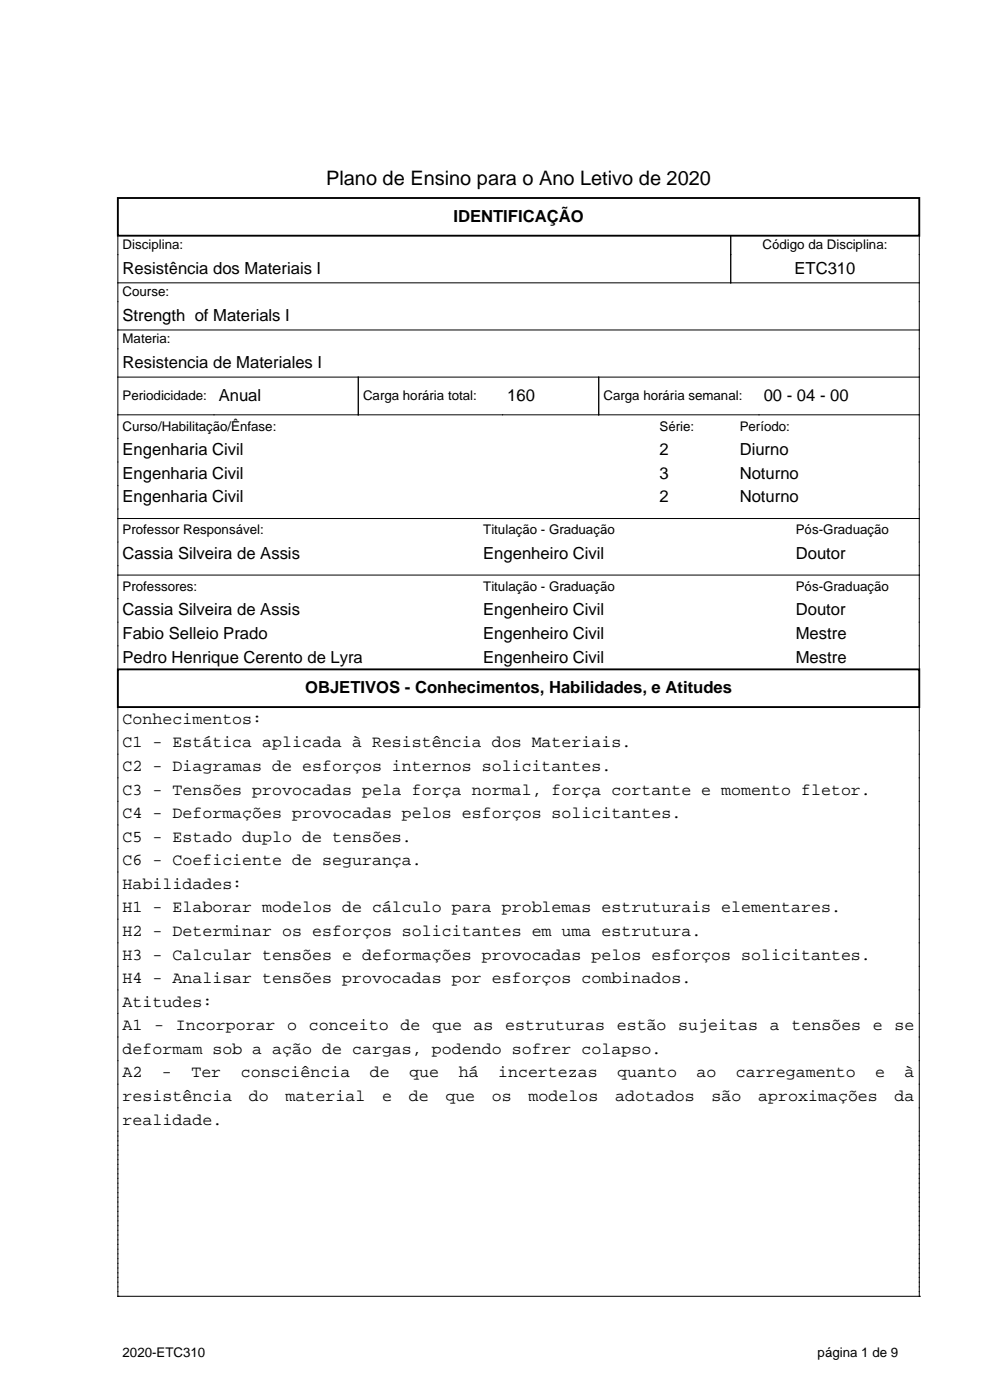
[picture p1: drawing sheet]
<svg xmlns="http://www.w3.org/2000/svg" width="210mm" height="297mm" viewBox="0 0 210 297" stroke-linecap="round" stroke-linejoin="round" font-family="sans-serif">
<defs><g id="words">
<text font-size="4.2" x="69.2" y="39.3">Plano de Ensino para o Ano Letivo de 2020</text>
<g font-size="3.5">
<text x="96.2" y="47.1">IDENTIFICAÇÃO</text>
<text x="26" y="58.1">Resistência dos Materiais I</text>
<text x="168.5" y="58.1">ETC310</text>
<text x="26" y="68.1">Strength of Materials I</text>
<text x="26" y="78.1">Resistencia de Materiales I</text>
<text x="46.4" y="85.1">Anual</text>
<text x="107.6" y="85.1">160</text>
<text x="162" y="85.1">00 - 04 - 00</text>
<text x="26" y="96.6">Engenharia Civil</text>
<text x="26" y="101.6">Engenharia Civil</text>
<text x="139.9" y="96.6">2</text>
<text x="139.9" y="101.6">3</text>
<text x="156.9" y="96.6">Diurno</text>
<text x="156.9" y="101.6">Noturno</text>
<text x="26" y="106.6">Engenharia Civil</text>
<text x="139.9" y="106.6">2</text>
<text x="156.9" y="106.6">Noturno</text>
<text x="26" y="118.6">Cassia Silveira de Assis</text>
<text x="102.5" y="118.6">Engenheiro Civil</text>
<text x="168.8" y="118.6">Doutor</text>
<text x="26" y="130.6">Cassia Silveira de Assis</text>
<text x="102.5" y="130.6">Engenheiro Civil</text>
<text x="168.8" y="130.6">Doutor</text>
<text x="26" y="135.6">Fabio Selleio Prado</text>
<text x="102.5" y="135.6">Engenheiro Civil</text>
<text x="168.8" y="135.6">Mestre</text>
<text x="26" y="140.6">Pedro Henrique Cerento de Lyra</text>
<text x="102.5" y="140.6">Engenheiro Civil</text>
<text x="168.8" y="140.6">Mestre</text>
<text x="64.7" y="147.1">OBJETIVOS - Conhecimentos, Habilidades, e Atitudes</text>
<text x="26" y="153.6">Conhecimentos:</text>
<text x="26" y="158.6">C1 - Estática aplicada à Resistência dos Materiais.</text>
<text x="26" y="163.6">C2 - Diagramas de esforços internos solicitantes.</text>
<text x="26" y="168.6">C3 - Tensões provocadas pela força normal, força cortante e momento fletor.</text>
<text x="26" y="173.6">C4 - Deformações provocadas pelos esforços solicitantes.</text>
<text x="26" y="178.6">C5 - Estado duplo de tensões.</text>
<text x="26" y="183.6">C6 - Coeficiente de segurança.</text>
<text x="26" y="188.6">Habilidades:</text>
<text x="26" y="193.6">H1 - Elaborar modelos de cálculo para problemas estruturais elementares.</text>
<text x="26" y="198.6">H2 - Determinar os esforços solicitantes em uma estrutura.</text>
<text x="26" y="203.6">H3 - Calcular tensões e deformações provocadas pelos esforços solicitantes.</text>
<text x="26" y="208.6">H4 - Analisar tensões provocadas por esforços combinados.</text>
<text x="26" y="213.6">Atitudes:</text>
<text x="26" y="218.6">A1</text>
<text x="32.7" y="218.6">-</text>
<text x="37.3" y="218.6">Incorporar</text>
<text x="60.9" y="218.6">o</text>
<text x="65.5" y="218.6">conceito</text>
<text x="84.9" y="218.6">de</text>
<text x="91.7" y="218.6">que</text>
<text x="100.5" y="218.6">as</text>
<text x="107.2" y="218.6">estruturas</text>
<text x="130.8" y="218.6">estão</text>
<text x="143.9" y="218.6">sujeitas</text>
<text x="163.3" y="218.6">a</text>
<text x="167.9" y="218.6">tensões</text>
<text x="185.2" y="218.6">e</text>
<text x="189.8" y="218.6">se</text>
<text x="26" y="223.6">deformam sob a ação de cargas, podendo sofrer colapso.</text>
<text x="26" y="228.6">A2</text>
<text x="26" y="233.6">resistência</text>
<text x="34.4" y="228.6">-</text>
<text x="40.6" y="228.6">Ter</text>
<text x="51.1" y="228.6">consciência</text>
<text x="52.8" y="233.6">do</text>
<text x="60.6" y="233.6">material</text>
<text x="78.5" y="228.6">de</text>
<text x="81.1" y="233.6">e</text>
<text x="86.7" y="233.6">de</text>
<text x="86.8" y="228.6">que</text>
<text x="94.5" y="233.6">que</text>
<text x="97.3" y="228.6">há</text>
<text x="104.4" y="233.6">os</text>
<text x="105.7" y="228.6">incertezas</text>
<text x="112.1" y="233.6">modelos</text>
<text x="130.5" y="233.6">adotados</text>
<text x="130.9" y="228.6">quanto</text>
<text x="147.8" y="228.6">ao</text>
<text x="150.9" y="233.6">são</text>
<text x="156.1" y="228.6">carregamento</text>
<text x="160.8" y="233.6">aproximações</text>
<text x="185.6" y="228.6">e</text>
<text x="189.8" y="233.6">da</text>
<text x="191.9" y="228.6">à</text>
<text x="26" y="238.6">realidade.</text>
</g>
<g font-size="2.8">
<text x="26" y="52.8">Disciplina:</text>
<text x="161.7" y="52.8">Código da Disciplina:</text>
<text x="26" y="62.8">Course:</text>
<text x="26" y="72.8">Materia:</text>
<text x="26" y="84.8">Periodicidade:</text>
<text x="77" y="84.8">Carga horária total:</text>
<text x="128" y="84.8">Carga horária semanal:</text>
<text x="26" y="91.3">Curso/Habilitação/Ênfase:</text>
<text x="139.9" y="91.3">Série:</text>
<text x="156.9" y="91.3">Período:</text>
<text x="26" y="113.3">Professor Responsável:</text>
<text x="102.5" y="113.3">Titulação - Graduação</text>
<text x="168.8" y="113.3">Pós-Graduação</text>
<text x="26" y="125.3">Professores:</text>
<text x="102.5" y="125.3">Titulação - Graduação</text>
<text x="168.8" y="125.3">Pós-Graduação</text>
<text x="26" y="287.8">2020-ETC310</text>
<text x="173.4" y="287.8">página 1 de 9</text>
</g>
</g></defs>
<path d="M25 42h170v8h-170zM25 142h170v8h-170z" fill="none" stroke="#000" stroke-width=".4"/>
<g fill="none" stroke="#000" stroke-width=".21">
<path d="M25 50v92M155 50v10M195 50v92M25 60h170M25 70h170M25 80h170M76 80v8M127 80v8M25 88h170M25 110h170M25 122h170M25 150v125"/>
<path d="M195 150v125M25 275h.1M25 275h170M195 275h.1"/>
</g>
<use href="#words"/>
</svg>
